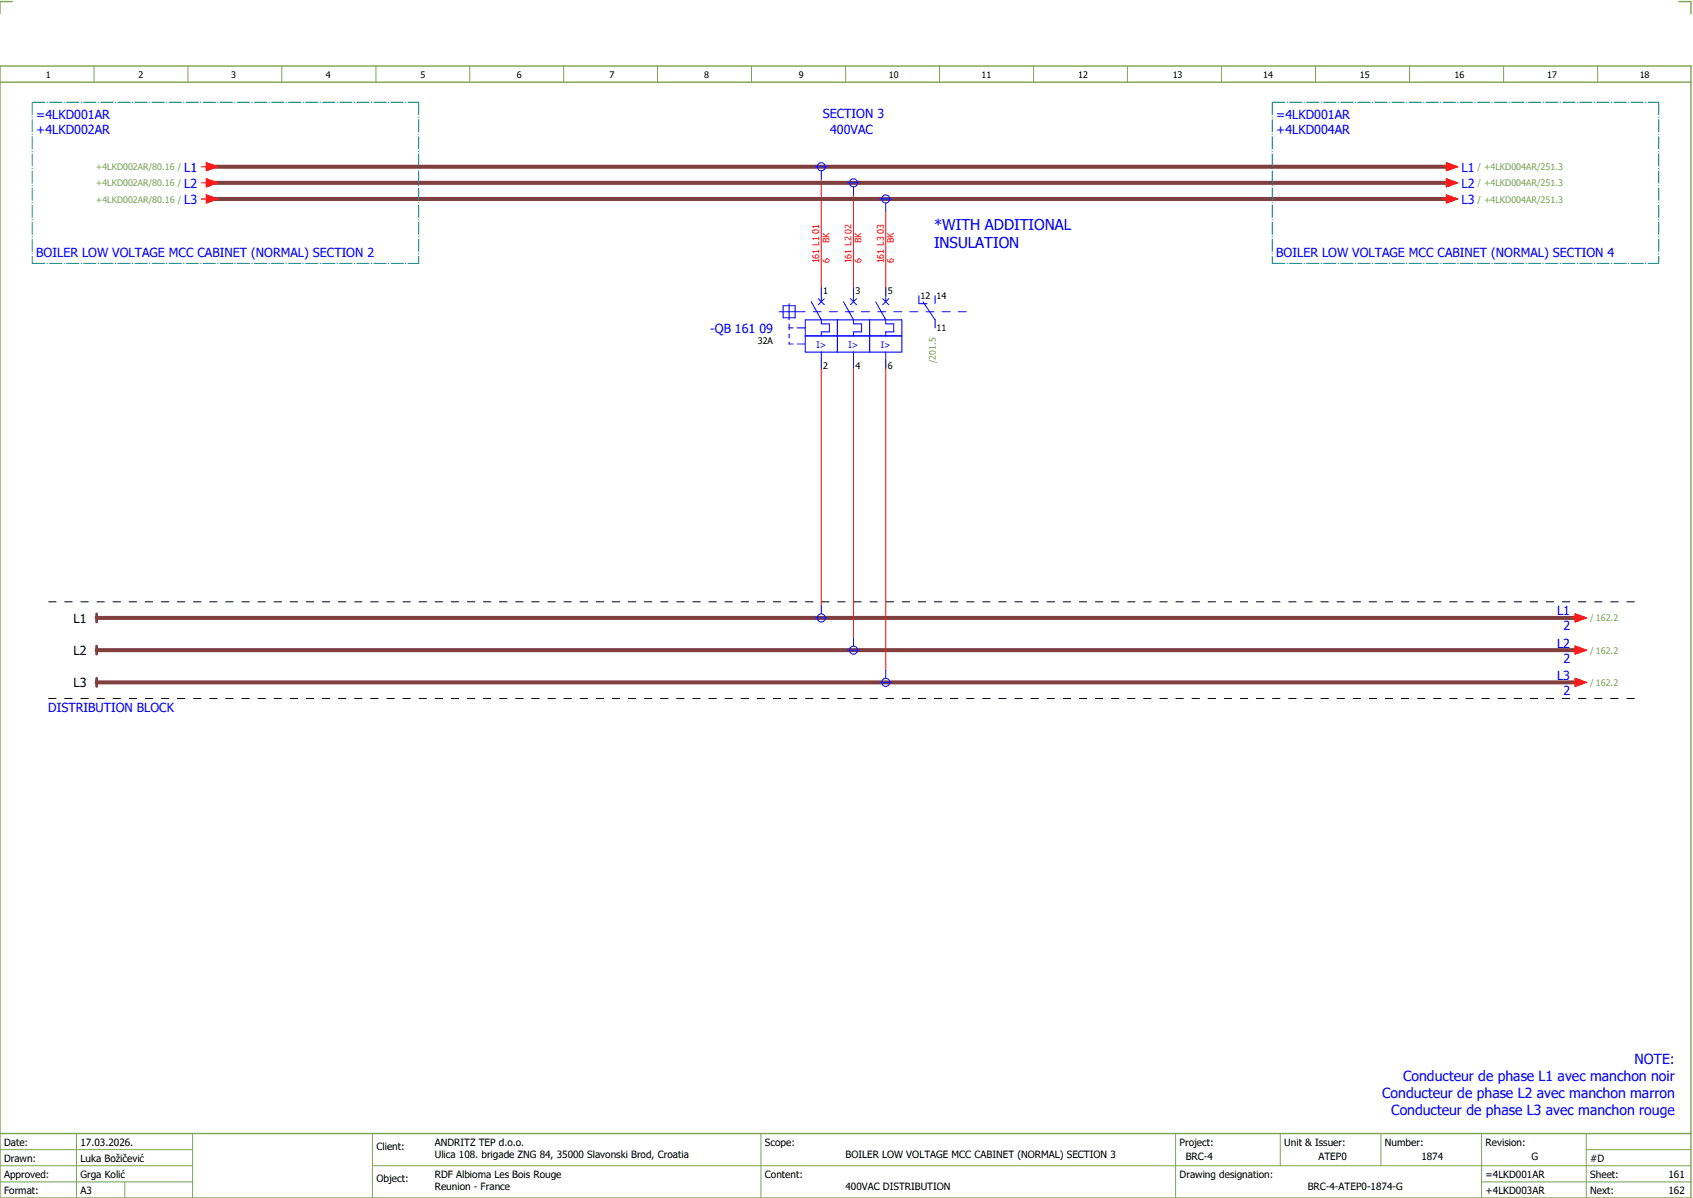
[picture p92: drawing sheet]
<svg xmlns="http://www.w3.org/2000/svg" width="421mm" height="297mm" viewBox="0 0 421 297" stroke-linecap="round" stroke-linejoin="round" font-family="sans-serif">
<defs><g id="words">
<g font-size="3.7" fill="#00f">
<text x="232" y="57.1">*WITH ADDITIONAL</text>
<text x="232" y="61.6">INSULATION</text>
</g>
<g font-size="3.5" fill="#00f">
<text x="348.5" y="268.3">Conducteur de phase L1 avec manchon noir</text>
<text x="406" y="264.1">NOTE:</text>
<text x="343.3" y="272.5">Conducteur de phase L2 avec manchon marron</text>
<text x="345.6" y="276.7">Conducteur de phase L3 avec manchon rouge</text>
</g>
<g font-size="3.1" fill="#00f">
<text x="9" y="29.5">=4LKD001AR</text>
<text x="204.4" y="29.4">SECTION 3</text>
<text x="317" y="29.5">=4LKD001AR</text>
<text x="9" y="33.3">+4LKD002AR</text>
<text x="206.2" y="33.1">400VAC</text>
<text x="317" y="33.3">+4LKD004AR</text>
<text x="45.8" y="42.6">L1</text>
<text x="45.8" y="46.6">L2</text>
<text x="363" y="42.6">L1</text>
<text x="363" y="46.6">L2</text>
<text x="45.8" y="50.6">L3</text>
<text x="363" y="50.6">L3</text>
<text x="9" y="63.8">BOILER LOW VOLTAGE MCC CABINET (NORMAL) SECTION 2</text>
<text x="317" y="63.8">BOILER LOW VOLTAGE MCC CABINET (NORMAL) SECTION 4</text>
<text x="176.4" y="82.6">-QB 161 09</text>
<text x="386.8" y="152.8">L1</text>
<text x="386.8" y="160.8">L2</text>
<text x="388.3" y="156.5">2</text>
<text x="388.3" y="164.5">2</text>
<text x="386.8" y="168.8">L3</text>
<text x="388.3" y="172.5">2</text>
<text x="12" y="176.8">DISTRIBUTION BLOCK</text>
</g>
<g font-size="3.1">
<text x="18.3" y="154.6">L1</text>
<text x="18.3" y="162.6">L2</text>
<text x="18.3" y="170.6">L3</text>
</g>
<g font-size="2.5">
<text x="1" y="284.4">Date:</text>
<text x="20" y="284.4">17.03.2026.</text>
<text x="93.5" y="285.4">Client:</text>
<text x="108" y="284.4">ANDRITZ TEP d.o.o.</text>
<text x="108" y="287.4">Ulica 108. brigade ZNG 84, 35000 Slavonski Brod, Croatia</text>
<text x="190" y="284.4">Scope:</text>
<text x="210" y="287.4">BOILER LOW VOLTAGE MCC CABINET (NORMAL) SECTION 3</text>
<text x="293" y="284.4">Project:</text>
<text x="294.5" y="287.9">BRC-4</text>
<text x="319" y="284.4">Unit &amp; Issuer:</text>
<text x="327.5" y="287.9">ATEP0</text>
<text x="344" y="284.4">Number:</text>
<text x="353" y="287.9">1874</text>
<text x="369" y="284.4">Revision:</text>
<text x="380.4" y="287.9">G</text>
<text x="1" y="288.4">Drawn:</text>
<text x="1" y="292.4">Approved:</text>
<text x="20" y="292.4">Grga Kolić</text>
<text x="20" y="288.4">Luka Božičević</text>
<text x="93.5" y="293.4">Object:</text>
<text x="108" y="292.4">RDF Albioma Les Bois Rouge</text>
<text x="190" y="292.4">Content:</text>
<text x="293" y="292.4">Drawing designation:</text>
<text x="369" y="292.4">=4LKD001AR</text>
<text x="395" y="292.4">Sheet:</text>
<text x="395" y="288.4">#D</text>
<text x="414.4" y="292.4">161</text>
<text x="1" y="296.4">Format:</text>
<text x="20" y="296.4">A3</text>
<text x="108" y="295.4">Reunion - France</text>
<text x="210" y="295.4">400VAC DISTRIBUTION</text>
<text x="324.8" y="295.4">BRC-4-ATEP0-1874-G</text>
<text x="369" y="296.4">+4LKD003AR</text>
<text x="395" y="296.4">Next:</text>
<text x="414.4" y="296.4">162</text>
</g>
<g font-size="2.2">
<text x="11.4" y="19.4">1</text>
<text x="34.4" y="19.4">2</text>
<text x="57.4" y="19.4">3</text>
<text x="80.9" y="19.4">4</text>
<text x="104.4" y="19.4">5</text>
<text x="128.4" y="19.4">6</text>
<text x="151.4" y="19.4">7</text>
<text x="174.9" y="19.4">8</text>
<text x="198.4" y="19.4">9</text>
<text x="220.8" y="19.4">10</text>
<text x="243.8" y="19.4">11</text>
<text x="267.8" y="19.4">12</text>
<text x="291.3" y="19.4">13</text>
<text x="313.8" y="19.4">14</text>
<text x="337.8" y="19.4">15</text>
<text x="361.3" y="19.4">16</text>
<text x="384.3" y="19.4">17</text>
<text x="407.3" y="19.4">18</text>
<text x="204.5" y="72.9">1</text>
<text x="212.5" y="72.9">3</text>
<text x="220.5" y="72.9">5</text>
<text x="228.7" y="74.3">12</text>
<text x="232.6" y="74.3">14</text>
<text x="232.6" y="82.2">11</text>
<text x="188.2" y="85.5">32A</text>
<text x="204.5" y="91.6">2</text>
<text x="212.5" y="91.6">4</text>
<text x="220.5" y="91.6">6</text>
</g>
<g font-size="2.2" fill="#7ca552">
<text x="23.8" y="42.3">+4LKD002AR/80.16 /</text>
<text x="23.8" y="46.3">+4LKD002AR/80.16 /</text>
<text x="367" y="42.3">/ +4LKD004AR/251.3</text>
<text x="367" y="46.3">/ +4LKD004AR/251.3</text>
<text x="23.8" y="50.3">+4LKD002AR/80.16 /</text>
<text x="367" y="50.3">/ +4LKD004AR/251.3</text>
<text x="232.4" y="90.1" transform="rotate(-90 232.4 90.1)">/201.5</text>
<text x="395" y="154.3">/ 162.2</text>
<text x="395" y="162.3">/ 162.2</text>
<text x="395" y="170.3">/ 162.2</text>
</g>
<g font-size="2.2" fill="#f00">
<text x="203.5" y="65.4" transform="rotate(-90 203.5 65.4)">161 L1 01</text>
<text x="206" y="65.4" transform="rotate(-90 206 65.4)">6</text>
<text x="206" y="60.4" transform="rotate(-90 206 60.4)">BK</text>
<text x="211.5" y="65.4" transform="rotate(-90 211.5 65.4)">161 L2 02</text>
<text x="214" y="65.4" transform="rotate(-90 214 65.4)">6</text>
<text x="214" y="60.4" transform="rotate(-90 214 60.4)">BK</text>
<text x="219.5" y="65.4" transform="rotate(-90 219.5 65.4)">161 L3 03</text>
<text x="222" y="65.4" transform="rotate(-90 222 65.4)">6</text>
<text x="222" y="60.4" transform="rotate(-90 222 60.4)">BK</text>
</g>
<g font-size="2.2" fill="#00f">
<text x="202.8" y="86.3">I&gt;</text>
<text x="210.8" y="86.3">I&gt;</text>
<text x="218.8" y="86.3">I&gt;</text>
</g>
</g></defs>
<path d="M0 16.4h420v281h-420zM3 .4h-3v3M417 .4h3v3M0 20.4h420M0 281.4h420" fill="none" stroke="#7ca552" stroke-width=".35"/>
<g fill="none" stroke="#7ca552" stroke-width=".25">
<path d="M23.4 16.5v4M46.7 16.4v4M70 16.4v4M93.4 16.4v4M116.7 16.5v4M140 16.4v4M163.3 16.4v4M186.7 16.4v4M210 16.4v4M233.4 16.4v4M256.7 16.4v4M280 16.5v4"/>
<path d="M303.4 16.4v4M326.8 16.4v4M350.1 16.4v4M373.5 16.4v4M396.8 16.4v4M0 285.4h47.8M0 293.4h47.8M19 281.4v16M31 293.4v4M47.8 281.4v16M47.8 289.4h-47.8M92.5 281.4v16"/>
<path d="M92.5 289.4h327.5M189 281.4v16M292 281.4v15.8M318 281.4v8M343 281.4v8M368 281.4v15.8M368 293.4h52M394 285.4h26M394 281.4v15.8"/>
</g>
<path d="M52 41.4h308M52 45.4h308M52 49.4h308M24 153.4h368M24 161.4h368M24 169.4h368" fill="none" stroke="#7f3f3f" stroke-width="1"/>
<g fill="none" stroke="#f00" stroke-width=".25">
<path d="M50 41.4h1.3M50 45.4h1.3M50 49.4h1.3M51.3 40.4l2.7 1-2.7 1zM51.3 44.4l2.7 1-2.7 1zM51.3 48.4l2.7 1-2.7 1zM204 44.4v29M212 48.4v25M220 52.4v21M358 41.4h1.3M358 45.4h1.3M358 49.4h1.3"/>
<path d="M359.3 40.4l2.7 1-2.7 1zM359.3 44.4l2.7 1-2.7 1zM359.3 48.4l2.7 1-2.7 1zM204 89.4v61M212 89.4v69M220 89.4v77M390 153.4h1.3M391.3 152.4l2.7 1-2.7 1zM390 161.4h1.3M390 169.4h1.3M391.3 160.4l2.7 1-2.7 1zM391.3 168.4l2.7 1-2.7 1z"/>
</g>
<path d="M24 152.4v2M24 160.4v2M24 168.4v2" fill="none" stroke="#7f3f3f" stroke-width=".7"/>
<path d="M12 149.4h396M12 173.4h396" fill="none" stroke="#000" stroke-width=".25" stroke-dasharray="2 2" stroke-linecap="butt"/>
<path d="M8 25.4h96M8 25.4v40M104 25.4v40M316 25.4h96M316 25.4v40M412 25.4v40M8 65.4h96M316 65.4h96" fill="none" stroke="#007f7f" stroke-width=".25" stroke-dasharray="3.2 .4 .3 .4" stroke-linecap="butt"/>
<g fill="none" stroke="#00f" stroke-width=".25">
<path d="M202.5 41.4h3M204 42.4v2M210.5 45.4h3M212 46.4v2M218.5 49.4h3M220 50.4v2M193.5 77.4h6.5M194.5 75.9h3v3h-3zM196 75.4v4M200 79.4h24v8h-24zM201.5 74.9l2.5 4.5v1h2v2h-2v1M202 77.4h2"/>
<path d="M203.3 74.1l1.5 1.5M204 71.4v3.5M204.8 74.1l-1.5 1.5M206 77.4h2M208 79.4v8M209.5 74.9l2.5 4.5v1h2v2h-2v1M210 77.4h2M211.3 74.1l1.5 1.5M212 71.4v3.5M212.8 74.1l-1.5 1.5M214 77.4h2M216 79.4v8"/>
<path d="M217.5 74.9l2.5 4.5v1h2v2h-2v1M218 77.4h2M219.2 74.1l1.5 1.5M220 71.4v3.5M220.7 74.1l-1.5 1.5M222 77.4h2M226 77.4h2M228.3 73.4v2h1.9M229.3 74.9l3 4.5v2M230 77.4h2M232.2 73.4v2M234 77.4h2"/>
<path d="M238 77.4h2M196 80.4v1.5M196 82.9v1M196 84.9v.5h1M196 81.4h1M198 81.4h2M198 85.4h2M200 83.4h24M204 87.4v4M212 87.4v4M220 87.4v4M202.5 153.4h3"/>
<path d="M204 150.4v2M212 158.4v2M210.5 161.4h3M218.5 169.4h3M220 166.4v2"/>
<circle cx="204" cy="41.4" r="1"/>
<circle cx="212" cy="45.4" r="1"/>
<circle cx="220" cy="49.4" r="1"/>
<circle cx="204" cy="153.4" r="1"/>
<circle cx="212" cy="161.4" r="1"/>
<circle cx="220" cy="169.4" r="1"/>
</g>
<g fill="#f00" stroke="#f00" stroke-width=".25">
<path d="M51.3 40.4l2.7 1-2.7 1z"/>
<path d="M51.3 44.4l2.7 1-2.7 1z"/>
<path d="M51.3 48.4l2.7 1-2.7 1z"/>
<path d="M359.3 40.4l2.7 1-2.7 1z"/>
<path d="M359.3 44.4l2.7 1-2.7 1z"/>
<path d="M359.3 48.4l2.7 1-2.7 1z"/>
<path d="M391.3 152.4l2.7 1-2.7 1z"/>
<path d="M391.3 160.4l2.7 1-2.7 1z"/>
<path d="M391.3 168.4l2.7 1-2.7 1z"/>
</g>
<use href="#words"/>
</svg>
